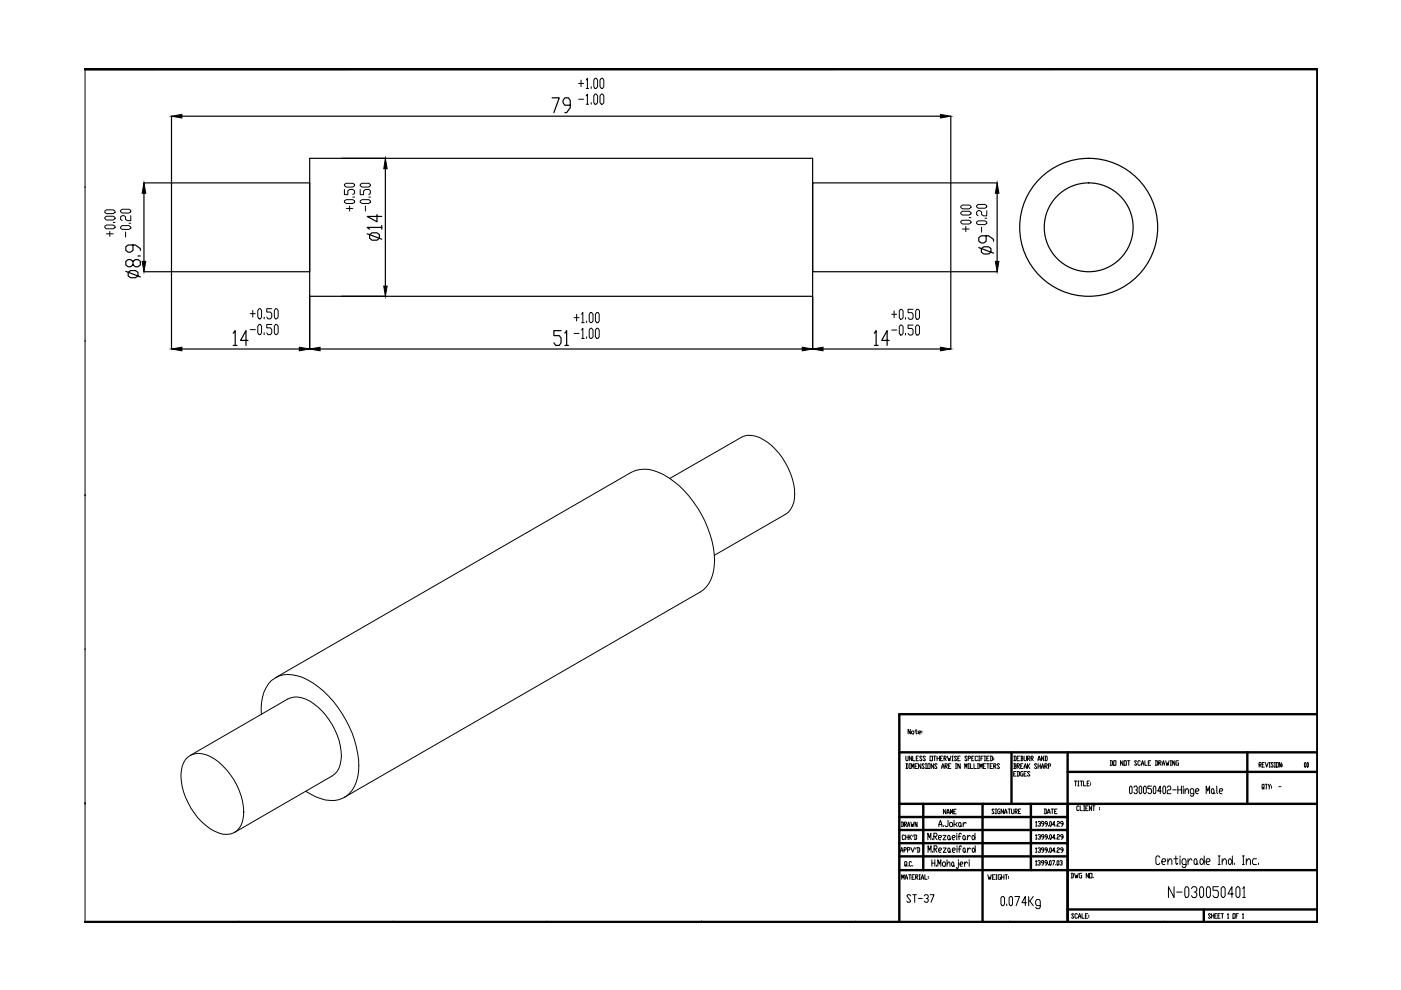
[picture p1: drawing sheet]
<svg xmlns="http://www.w3.org/2000/svg" width="297mm" height="210mm" viewBox="0 0 297 210" stroke-linecap="round" stroke-linejoin="round" font-family="sans-serif">
<!-- layer: 0 -->
<g fill="none" stroke="#000" stroke-width=".51">
<path d="M190.7 159.5h88.7M214.5 159.5v10.9M226.4 159.5v36.1M264.5 159.5v10.9M279.4 151.4h-88.7v44.1M190.7 170.4h88.7M190.7 178.8h35.7M190.7 176h35.7M190.7 173.2h35.7M195.7 170.4v14.1M208.3 170.4v25.1M218.6 170.4v14.1"/>
<path d="M226.4 163.7h53M190.7 184.5h88.7M190.7 181.6h35.7M226.4 192.8h53M255.2 192.8v2.8"/>
</g>
<path d="M18 14.6h261.4v181h-261.4" fill="none" stroke="#000" stroke-width=".72"/>
<g fill="none" stroke="#000" stroke-width=".21">
<path d="M18 14.6v181M122.7 17.7h1M123.2 17v1.4M124.3 17l.2-.4v2.2M124.3 18.8h.5M125.3 18.4v.4M126.2 16.6h.2l.3 .4v1.4l-.3 .4h-.2l-.3-.4v-1.4zM126.2 19.9h.2l.3 .4v1.5l-.3 .3h-.2l-.3-.3v-1.5zM127.5 16.6h.3l.2 .4v1.4l-.2 .4h-.3l-.3-.4v-1.4zM127.5 19.9h.3l.2 .4v1.5l-.2 .3h-.3l-.3-.3v-1.5zM18 39.8h.1M73 39.1l.4-.2h1.4l.4 .2v.3l-.4 .3h-1.4l-.4-.3z"/>
<path d="M76.4 39.1l.4-.2h1.4l.3 .2v.3l-.3 .3h-1.4l-.4-.3zM122.7 21h1M124.3 20.3l.2-.4v2.2M124.3 22.1h.5M125.3 21.8v.3M22.2 48l.4-.3h1.4l.4 .3v.3l-.4 .2h-1.4l-.4-.2zM22.2 46.1l.4-.3h1.4l.4 .3v.3l-.4 .3h-1.4l-.4-.3zM22.2 44.7l.4-.2h1.4l.4 .2v.3l-.4 .3h-1.4l-.4-.3zM22.6 49.6h1.4M23.3 49.1v1M24 47.2h.4M25.6 48.1l.3-.3h1.4l.4 .3v.3l-.4 .2h-1.4l-.3-.2z"/>
<path d="M25.6 44.6l.3-.2h1.4l.4 .2v.3l-.4 .3h-1.4l-.3-.3zM26.6 49.2v1M27.3 47.3h.4M27.7 45.7v1.1h-.7l-.4-.3v-.5l-.3-.3h-.4l-.3 .3v.5l.3 .3M73 42.6l.4-.3h1.4l.4 .3v.3l-.4 .2h-1.4l-.4-.2zM73 40.2v1.1h.7v-.8l.4-.3h.7l.4 .3v.5l-.4 .3M73.4 44.2h1.4M74.1 43.7v1M74.8 41.8h.4M76.4 42.6l.4-.3h1.4l.3 .3v.3l-.3 .2h-1.4l-.4-.2zM76.4 40.2v1.1h.7v-.8l.4-.3h.7l.3 .3v.5l-.3 .3M77.5 43.7v1"/>
<path d="M78.2 41.8h.3M203.7 46.9l.3-.2h1.5l.4 .2v.3l-.4 .3h-1.5l-.3-.3zM203.7 45.1l.3-.3h1.5l.4 .3v.2l-.4 .3h-1.5l-.3-.3zM203.7 43.7l.3-.2h1.5l.4 .2v.3l-.4 .3h-1.5l-.3-.3zM204 48.6h1.5M204.8 48v1.1M205.5 46.1h.4M207.1 47.1l.3-.3h1.4l.4 .3v.3l-.4 .2h-1.4l-.3-.2zM207.1 43.6l.3-.3h1.4l.4 .3v.3l-.4 .3h-1.4l-.3-.3zM208.1 48.2v1M208.8 46.3h.4M209.2 44.7v1.1h-.7l-.4-.3v-.5l-.3-.3h-.4l-.3 .3v.5l.3 .3"/>
<path d="M18 72.4h.1M53 66.5h1.1M53 69.9h1.1M53.6 65.8v1.4M54.9 65.4h.3l.3 .4v1.4l-.3 .4h-.3l-.2-.4v-1.4zM54.9 68.8h.3l.3 .4v1.4l-.3 .4h-.3l-.2-.4v-1.4zM56 67.2v.4M56 70.6v.4M57.6 65.4h-1v.8h.8l.2 .3v.7l-.2 .4h-.6l-.2-.4M57.6 68.8h-1v.7h.8l.2 .4v.7l-.2 .4h-.6l-.2-.4M58.4 65.4h.3l.3 .4v1.4l-.3 .4h-.3l-.2-.4v-1.4zM58.4 68.8h.3l.3 .4v1.4l-.3 .4h-.3l-.2-.4v-1.4z"/>
<path d="M121.7 67.4h1.1M121.7 70.7h1.1M122.3 66.6v1.5M123.3 66.6l.3-.3v2.1M123.3 70l.3-.4v2.2M123.3 68.4h.6M123.3 71.8h.6M124.4 68.1v.3M124.4 71.4v.4M125.2 66.3h.2l.3 .3v1.5l-.3 .3h-.2l-.3-.3v-1.5zM125.2 69.6h.2l.3 .4v1.4l-.3 .4h-.2l-.3-.4v-1.4zM126.5 66.3h.3l.2 .3v1.5l-.2 .3h-.3l-.3-.3v-1.5z"/>
<path d="M126.5 69.6h.3l.2 .4v1.4l-.2 .4h-.3l-.3-.4v-1.4zM189.1 66.6h1M189.1 70h1M189.6 65.9v1.5M190.9 65.6h.3l.3 .3v1.5l-.3 .3h-.3l-.2-.3v-1.5zM190.9 68.9h.3l.3 .4v1.4l-.3 .3h-.3l-.2-.3v-1.4zM192 67.4v.3M192 70.7v.3M193.6 65.6h-1.1v.7h.8l.3 .3v.8l-.3 .3h-.5l-.3-.3M193.6 68.9h-1.1v.7h.8l.3 .4v.7l-.3 .3h-.5l-.3-.3M194.4 65.6h.3l.2 .3v1.5l-.2 .3h-.3l-.3-.3v-1.5zM194.4 68.9h.3l.2 .4v1.4l-.2 .3h-.3l-.3-.3v-1.4z"/>
<path d="M18 105.1h.1M142 101.4l15.1-8.6a4.7 4.7 0 0 1 4.7 .4 14.4 14.4 0 0 1 6.6 12.5 4.6 4.6 0 0 1-1.9 3.4l-15 8.6M18 137.8h.1M55.4 151.5a9.1 9.1 0 0 1 2.2-7.2 5.6 5.6 0 0 1 5.5-1 18.5 18.5 0 0 1 10.2 9.3 19.4 19.4 0 0 1 2.6 12.1 5.6 5.6 0 0 1-5.8 5 10.6 10.6 0 0 1-5.3-1.9M58.4 143.7l75.4-43.5a7 7 0 0 1 7 .5 22.8 22.8 0 0 1 10.7 18.1 7.4 7.4 0 0 1-3 6.7l-75.5 43.5M193 154.6v1l-.5-1v1M193.4 155l.4 .2-.2 .4-.3-.2zM194 155h.5M194.2 154.6v.8l.2 .2 .1-.2M194.7 155.3h.4v-.3l-.4 .2 .2 .4h.2M195.5 155v.2M195.5 155.3v.1"/>
<path d="M39.3 161a4 4 0 0 1 5.3-.6 14.2 14.2 0 0 1 7 12.8 3.7 3.7 0 0 1-5.2 3.4 13.5 13.5 0 0 1-7.5-8.7 8.1 8.1 0 0 1 .4-6.9zM40.3 160.2l20.7-12a4.8 4.8 0 0 1 4.7 .5 14.4 14.4 0 0 1 6.6 12.5 4.2 4.2 0 0 1-1.9 3.3l-20.7 12M191.1 174.3h.3l.2 .2v.6l-.2 .2h-.3M191.2 174.3v1M191.8 174.8h.3l.1-.2-.1-.3h-.3v1M191.8 177.2l-.2-.2h-.2l-.1 .2 .1 .8 .4-.2M191.9 174.8l.3 .5M192 177v1M192 177.5h.5M192.1 160.3l.1 1 .3-.2v-.8M192.1 161.9h.3l.1 .2v.7l-.1 .1h-.3M192.2 161.9v1"/>
<path d="M192.4 175.3l.3-1 .2 1M192.4 174.9h.5M192.5 177v1M192.7 177v1M192.8 161.9h.2M192.8 162.9h.2M192.9 177.5l.4 .5M192.9 161.9v1M193.1 174.3l.2 1 .2-.5v.5l.3-1M193.1 179.7l.4 1 .4-1M193.3 177l-.6 .5M193.3 160.3v1l-.5-1v1"/>
<path d="M193.3 162.9v-1l.2 .7 .3-.7v1M193.5 160.3v1h.5M193.6 177l-.1 .4M193.8 177h.4l.2 .2v.6l-.2 .2h-.4M194 177v1M194 162.4h.3M194.2 179.7l-.1 .3M194.3 160.8h.2M194.4 174.3v1l-.4-1v1M194.5 179.7h.4l.1 .2v.6l-.1 .2h-.4M194.5 161.9h-.5v1h.5M194.6 179.7v1"/>
<path d="M194.7 160.3h-.4v1h.4M195.2 161.9v1l-.5-1v1M195.5 160.5l-.1-.2-.4 .2 .5 .6-.1 .2-.4-.2M196 162.1l-.2-.2-.3 .2 .5 .7-.2 .1-.3-.1M196.2 160.5l-.1-.2-.4 .2 .5 .6-.1 .2-.4-.2M196.2 161.9h.3M196.2 162.9h.3M196.3 161.9v1M196.7 161.9h.5v1h-.5zM196.7 178.1v-1.4l.4 .9 .3-.9v1.4M197.2 160.3h.5v1h-.5zM197.7 177.8v.3"/>
<path d="M198 161.9v1l-.6-1v1M198 160.3h.4M198 177.3h.5l.2-.2-.2-.4h-.5v1.4M198.2 160.3v1M198.2 177.3l.5 .8M198.7 162.1l-.2-.2-.3 .2 .5 .7-.2 .1-.3-.1M198.7 160.8h.5M198.7 160.3v1M199 177.6h.5l.1-.3-.1-.2h-.4l-.1 .2v.5l.1 .3h.4M199.1 175.3v-.5l.3-.9 .3 1.4M199.1 174.8h.6M199.2 160.3v1"/>
<path d="M199.4 160.8h.2M199.6 162.9l.3-1 .3 1M199.6 162.6h.6M199.9 160.3h-.5v1h.5M199.9 177.1h.7l-.7 1h.7M200 179.8h.6l-.6 .9h.6M200 175v.3M200.2 160.8l.4-.1-.1-.4h-.3v1M200.3 160.8l.3 .5M200.4 162.4h.3l.2-.1-.2-.4h-.3v1M200.5 162.4l.4 .5M200.5 171.6v1l-.5-1v1"/>
<path d="M200.8 172.6l.2-1 .3 1M200.8 172.3h.5M200.9 160.3l.2 1 .2-.5 .1 .5 .2-1M201 173.9v1.1l-.2 .3h-.3l-.1-.3M201.1 177.1l.3 .2v.5l-.1 .3-.4-.3v-.5zM201.1 179.8l.3 .2v.5l-.1 .2-.3-.2v-.5zM201.1 162.4h.3M201.4 177.8l.1 .3M201.5 174.4h.3l.2 .2v.4l-.2 .3h-.3l-.2-.3zM201.5 172.6v-1l.3 .7 .2-.7v1M201.6 161.9h-.5v1h.5M201.8 161.3h.3"/>
<path d="M201.8 160.3h.3M201.9 177.6h.5l.1-.3-.1-.2h-.3l-.2 .2v.5l.2 .3h.3M202 160.3v1M202.2 172.1h.3M202.3 173.9v1.4M202.6 161.9h.2M202.6 162.9h.2M202.6 174.8l.3 .5M202.7 161.9v1M202.7 171.6h-.5v1h.5M202.8 160.5l-.1-.2-.3 .2 .4 .6-.1 .2-.3-.2M202.9 176.7v.2"/>
<path d="M202.9 177.1v1M202.9 179.3v.3M202.9 179.8v.9M202.9 174.4l-.3 .4h-.3M203.1 160.8h.2M203.2 177.3h.5M203.4 174.4l.4 .2v.4l-.2 .3-.4-.3v-.4zM203.6 160.3h-.5v1h.5M203.6 161.9v1l-.5-1v1M203.8 175l.1 .3M203.8 176.9l-.1-.2-.4 .2v1.2M203.8 179.6l-.1-.3-.3 .3v1.1"/>
<path d="M204.2 174.4v.9M204.3 177.1l.3 .2v.5l-.1 .3-.4-.3v-.5zM204.3 179.8l.3 .2-.1 .7-.3-.2v-.5zM204.6 162.9v-1l.2 .7 .2-.7v1M204.6 177.8l.2 .3M204.9 174.6l-.3-.2-.4 .4M205 160.5l-.1-.2-.3 .2 .4 .6-.1 .2-.3-.2M205.1 177.1v1M205.1 179.8v.9M205.3 160.8l.5-.1-.1-.4h-.4v1M205.3 161.9h.2M205.3 162.9h.2"/>
<path d="M205.4 161.9v1M205.7 177.3l-.3-.2-.3 .5M205.8 161.9v1h.4M206 160.8h.2M206.2 177.1h.2l.3 .5-.3 .5-.3-.3v-.5zM206.3 179.8l.5 .5-.4 .4-.3-.2v-.5zM206.5 160.3h-.5v1h.5M206.5 161.9v1h.5M206.7 176.7v1.4M206.8 179.3v1.4M207.3 160.5l-.2-.2-.3 .2 .1 .8 .4-.2M207.3 161.9h.2"/>
<path d="M207.3 162.9h.2M207.3 161.9v1M207.5 161.3h.2M207.5 160.3h.2M207.6 160.3v1M207.7 162.9v-1l.3 .7 .2-.7v1M208 160.8h.2M208.5 160.3h-.5v1M208.5 162.4h.2M208.7 161.3h.3M208.7 160.3h.3M208.8 160.3v1"/>
<path d="M209 161.9h-.5v1h.5M209.2 160.8h.3M209.2 161.9h.5M209.5 161.9v1M209.7 160.3h-.5v1h.5M209.9 160.3h.4l.1 .2v.6l-.1 .2h-.4M209.9 162.4h.3M210.1 160.3v1M210.4 161.9h-.5v1h.5M210.7 162.4h.3l.2-.1-.2-.4h-.3v1M210.7 160.7v.1M210.7 161v.1"/>
<path d="M210.8 171.7l-.1-.2-.4 .2 .5 .7-.1 .1-.4-.1M210.8 162.4l.4 .5M211 172.5h.3M211 171.5h.3M211.2 171.5v1M211.9 162.1l-.1-.2-.4 .2 .5 .7-.1 .1-.4-.1M212 171.5h-.3l-.2 .2 .2 .8h.3v-.5h-.1M212.8 171.5v1l-.5-1v1M213 172.5l.2-1 .3 1M213 172.2h.5M213.7 171.5h.5M214 171.5v1"/>
<path d="M214.5 171.5v.9l.1 .1 .4-.1v-.9M214.9 160.3h.4l.1 .2v.6l-.1 .2h-.4M214.9 161.9h.4l.1 .2-.1 .3M214.9 164.1h.3M215.1 162.4h.2l.1 .4-.1 .1h-.4M215.1 160.3v1M215.1 161.9v1M215.2 172h.4l.1-.1-.1-.4h-.4v1M215.3 172l.4 .5M215.4 163.6h-.5v.9h.5M215.6 162.4h.4l.2-.1-.2-.4h-.4v1M215.6 163.6h.4l.2 .1v.7l-.2 .1h-.4"/>
<path d="M215.6 160.8h.3M215.8 162.4l.4 .5M215.8 163.6v.9M215.9 172h.3M216.2 160.3h-.6v1h.6M216.4 160.3h.3l.2 .2-.2 .3M216.4 171.5h-.5v1h.5M216.4 162.4h.2M216.5 160.8h.2l.2 .3-.2 .2h-.3M216.5 160.3v1M216.9 161.9h-.5v1h.5M216.9 163.6h-.4l-.1 .1 .1 .8h.4v-.4h-.2"/>
<path d="M217.1 160.3l.2 1 .3-.2v-.8M217.1 162.9l.3-1 .2 1M217.1 162.6h.5M217.1 164.1h.3M217.6 163.6h-.5v.9h.5M217.8 160.8l.6-.1-.2-.4h-.4v1M217.8 161.9v1M218 160.8l.4 .5M218 162.4l.4 .5M218.4 161.9l-.6 .5M218.4 163.7l-.4-.1-.2 .1 .6 .7-.2 .1-.4-.1M218.6 160.8l.5-.1-.2-.4h-.3v1"/>
<path d="M218.7 160.8l.4 .5M219.6 174.3l.1-.1v1M219.6 177.1l.1-.1v.9M219.6 179.9l.1-.2v1M219.6 175.2h.2M219.6 177.9h.2M219.8 162.1l-.1-.2-.4 .2 .5 .7-.1 .1-.4-.1M220.1 161.3l.2-1 .3 1M220.1 174.3l.4-.1 .1 .3-.3 .2M220.1 177.1l.4-.1 .1 .3-.3 .2M220.1 179.9l.4-.2 .1 .3-.3 .2M220.1 162.4h.5"/>
<path d="M220.1 161h.5M220.1 161.9v1M220.5 174.7l.1 .1-.1 .4-.4-.2M220.5 177.5l.1 .1-.1 .3-.4-.1M220.6 161.9v1M220.8 162.9l.3-1 .2 1M220.8 162.6h.5M221.3 160.3v1l-.5-1v1M221.3 174.7h-.4l-.1-.2 .1-.3 .4 .1v.5l-.4 .4M221.3 177.5h-.4l-.1-.2 .1-.3 .4 .1v.5l-.4 .3M221.4 171.5h.4l.1 .2v.7l-.5 .1M221.5 160.3h.4l.1 .2v.6l-.1 .2h-.4"/>
<path d="M221.5 162.4h.4l.1-.1-.1-.4h-.4v1M221.5 171.5v1M221.7 160.3v1M221.7 162.4l.3 .5M222 174.7h-.3l-.1-.2 .1-.3 .3 .1v.5l-.3 .4M222 177.5h-.3l-.1-.2 .1-.3 .3 .1v.5l-.3 .3M222.1 172.5l.3-1 .2 1M222.1 172.2h.5M222.3 162.4h.3l.2-.1-.2-.4h-.3v1M222.3 175v.2M222.3 177.8v.1M222.7 174.2l.2 .1-.1 .9-.3-.2z"/>
<path d="M222.7 177l.2 .1-.1 .8-.3-.1zM222.7 179.7l.2 .2-.1 .8-.3-.1zM222.9 171.5h.5M223.1 171.5v1M223.6 172h.3M223.6 174.8h-.5l.4-.6v1M223.6 177.6h-.5l.4-.6v.9M223.9 175v.2M223.9 177.8v.1M224.1 171.5h-.5v1h.5M224.2 174.3v-.1l.4 .1-.1 .4h-.3v.1v.4h.4M224.2 177.1v-.1l.4 .1-.1 .4h-.3v.1v.3h.4"/>
<path d="M224.2 179.9v-.2l.4 .2-.1 .3h-.3v.2v.3h.4M225.4 174.7h-.4l-.1-.2 .1-.3 .4 .1v.5l-.4 .4M225.4 177.5h-.4l-.1-.2 .1-.3 .4 .1v.5l-.4 .3M227.8 165.6h.5M228 165.6v1M228.5 165.6h.3M228.5 166.6h.3M228.6 165.6v1M228.8 171l-.2-.1-.3 .1v.7l.1 .2 .4-.2M229 170.9v1h.5M229 165.6h.5M229.3 165.6v1"/>
<path d="M229.7 165.6v1h.6M229.7 170.9h.3M229.7 171.9h.3M229.9 170.9v1M230.2 171.4h.3M230.5 166.1h.3M230.7 170.9h-.5v1h.5M231 165.6h-.5v1h.5M231.2 165.9v.2M231.2 166.3v.2M231.4 170.9v1l-.4-1v1M231.7 170.9h.5"/>
<path d="M231.9 170.9v1M233.1 171.2v.2M233.1 171.5v.2M235.4 161.3l.5 .1v.7l-.1 .2h-.4M235.5 161.3v1M236.1 161.3h.5v1h-.5zM238.1 161.3v1l-.5-1v1M238.3 161.3h.5v1h-.5zM239.1 161.3h.5M239.3 161.3v1M239.6 166.7l.4 .3v1l-.2 .3-.3-.3v-1zM240.4 167l.2-.3h.4l.1 .5-.3 .3"/>
<path d="M241 167.5l.1 .2-.1 .6h-.4l-.2-.3M241 161.4l-.1-.1-.4 .1 .5 .7-.1 .2-.4-.2M241.7 166.7h.2l.2 .3v1l-.2 .3-.4-.3v-1zM241.8 161.4l-.2-.1-.3 .1 .1 .9 .4-.2M242 162.3l.2-1 .3 1M242 161.9h.5M242.7 166.7l.3 .3v1l-.2 .3-.4-.3v-1zM242.7 161.3v1h.5M243.5 161.8h.2M244 161.3h-.5v1h.5M244.1 166.7h-.7v.5h.6l.1 .3v.5l-.1 .3h-.4l-.2-.3M244.7 166.7h.2l.2 .3v1l-.2 .3h-.2l-.2-.3v-1z"/>
<path d="M244.9 161.3l.5 .1v.7l-.1 .2h-.4M245.1 161.3v1M245.7 161.8h.3l.2-.4-.5-.1v1M245.8 161.8l.4 .5M246.2 167.7h-.8l.6-1v1.6M246.4 162.3l.3-1 .2 1M246.4 161.9h.5M246.8 166.7l.3 .3v1l-.2 .3-.4-.3v-1zM247.1 161.3l.3 1 .1-.5 .2 .5 .2-1M247.5 167l.2-.3h.4l.1 .5-.1 .3h-.4l-.2 .2v.6h.7M248.1 161.3h.3M248.1 162.3h.3"/>
<path d="M248.2 161.3v1M248.6 167.5h.8M249.1 161.3v1l-.5-1v1M249.7 167.5h.8M249.7 166.7v1.6M249.9 161.3l-.6 .1 .2 .9h.4v-.5h-.2M250.5 166.7v1.6M250.9 166.7v.3M250.9 167.2v1.1M251.2 167.7l.4-.5h.2l.2 .3v.8M251.2 167.2v1.1M253.1 168.3h-.5l-.3-.3v-.5l.3-.3h.3l.2 .3v1l-.2 .3h-.3l-.3-.3"/>
<path d="M253.5 167.7h.5l.2-.2-.2-.3h-.3l-.2 .3v.5l.2 .3h.3M255.7 168.3v-1.6l.4 1 .4-1v1.6M257 167.2h.2l.2 .3v.5l-.2 .3h-.2l-.2-.3v-.5zM257.4 168l.2 .3M258 166.7v1.3l.1 .3M258.5 167.7h.6l.1-.2-.1-.3h-.4l-.2 .3v.5l.2 .3h.4M267 162.1l.4-.1-.1-.3h-.3v.9M267.1 162.1l.3 .5M267.6 162.1h.2M267.8 167l.1 .1-.2 .2-.1-.8 .1-.2h.2l.1 1M268.1 161.7h-.5v.9h.5M268.2 166.3h.5"/>
<path d="M268.3 161.7l.3 .9 .3-.9M268.5 166.3v1M268.9 166.3l.2 1M269.1 162.6h.2M269.1 161.7h.2M269.2 161.7v.9M269.4 166.3l-.3 .5M269.6 166.6v.2M269.6 167v.1M270 161.8l-.1-.1h-.3l-.1 .1 .5 .7-.1 .1h-.3l-.1-.1M270.2 162.6h.2M270.2 161.7h.2"/>
<path d="M270.3 161.7v.9M270.6 161.7h.4v.9h-.4zM271.1 166.8h.5M271.7 161.7v.9l-.5-.9v.9M271.9 162v.1M271.9 162.3v.2M276.7 161.7l.2 .1-.1 .8-.2-.1zM277.2 161.7l.2 .1-.1 .8-.2-.1zM190.9 180.7l.3-1 .2 1M190.9 180.4h.5M191.2 186.4v-.9l.2 .6 .3-.6v.9M191.7 180.2h.3l.2-.2-.2-.3h-.3v1"/>
<path d="M191.9 186.4l.3-.9 .2 .9M191.9 186.1h.5M192 183.3l.2 .2-.3 .1v-.9l.4 .1-.1 .7 .1 .1M192.4 180.2h.4l.1-.2-.1-.3h-.4v1M192.5 183.5v.1M192.7 185.5h.4M192.9 185.5v.9M193.1 189.9l-.2-.2h-.5l-.1 .2 .8 1.2-.2 .2h-.5l-.1-.2M193.3 182.8l-.2-.1-.3 .1v.7l.1 .1 .4-.1M193.4 186h.2M193.5 183.5v.1M193.5 189.7h.8"/>
<path d="M193.9 185.5h-.5v.9h.5M193.9 189.7v1.6M194.1 186h.4l.1-.2-.1-.3h-.4v.9M194.2 186l.4 .4M194.7 190.5h.8M194.9 185.5h.2M194.9 186.4h.2M195 185.5v.9M195.3 186.4l.3-.9 .2 .9M195.3 186.1h.5M196 189.9l.2-.2h.4l.2 .2v.3l-.2 .3h-.2M196.1 185.5v.9h.5"/>
<path d="M196.6 190.5l.2 .3v.3l-.2 .2h-.4l-.2-.2M196.8 180.7v-1.4l.3 1 .3-1v1.4M196.8 185.8v.2M196.8 186.1v.2M197.2 189.7h.8l-.6 1.6M197.6 182.3v1.4M197.6 183h.6M197.7 180.5v.2M198 180h.5l.2-.2-.2-.5h-.5v1.4M198.2 182.3v1.4M198.2 180l.5 .7M198.5 183.4v.3"/>
<path d="M198.8 183.7v-1.4l.4 .9 .3-.9v1.4M199 180.3h.5l.1-.3-.1-.2h-.3l-.2 .2v.5l.2 .2h.3M200 182.8h.3l.1 .2-.1 .7h-.3l-.2-.3zM200.8 183.2l.5-.4 .1 .2v.7M200.8 182.3v1.4M201.4 180.5l.2 .2M201.9 180.3h.5l.2-.3-.2-.2h-.3l-.2 .2 .2 .7h.3M201.9 182.8l.3 .2-.1 .7-.3-.3zM202.2 183.4l.2 .3M203.2 182.8v1.1l-.2 .3-.3-.3M203.2 180h.5M203.2 182.3v.2"/>
<path d="M203.5 183.2h.5l.2-.2-.2-.2h-.3l-.2 .2 .2 .7h.3M204.5 182.8v.9M204.6 180.5l.2 .2M205.1 183l-.3-.2-.3 .4M205.5 182.3v.2M205.5 182.8v.9M205.8 180l-.3-.2-.4 .5M209.4 185.5l.3 .9 .1-.4 .1 .4 .2-.9M210.4 186h.3M210.9 185.5h-.5v.9h.5M211.2 185.5h.2M211.2 186.4h.2"/>
<path d="M211.2 185.5v.9M212.1 185.5h-.3l-.2 .1 .2 .8h.3v-.4h-.1M212.3 186h.6M212.3 185.5v.9M212.5 190.1h.2l.3 .3v1.3l-.3 .3h-.2l-.3-.3v-1.3zM212.9 185.5v.9M213.1 185.5h.5M213.4 185.5v.9M213.4 191.7v.3M213.8 185.8v.2M213.8 186.1v.2M214.2 190.1h.3l.2 .3v1.3l-.2 .3h-.3l-.2-.3v-1.3z"/>
<path d="M215.2 190.1h1l-.8 1.9M217.6 191.4h-.9l.7-1.3v1.9M218.1 190.1v1.9M218.4 191.1l.7 .9M219.1 190.1l-.7 1h-.3M219.6 182.6l.1-.1v.9M219.6 180.7h.2M219.6 183.4h.2M220 182.6l.2-.1 .4 .1-.3 .4M220.4 183l.2 .1-.2 .3-.4-.1M220.5 180.2l.1 .2-.1 .3-.4-.1M220.6 192h-.8l-.2-.3v-.6l.2-.4h.5l.3 .4v1.3l-.3 .3h-.5l-.2-.3"/>
<path d="M221.3 183h-.4l-.1-.2 .1-.3h.3l.1 .1v.5l-.4 .3M221.3 180.2h-.4l-.1-.2 .1-.3 .4 .2v.5l-.4 .3M222 180.2h-.3l-.1-.2 .1-.3 .3 .2v.5l-.3 .3M222 183h-.3l-.2-.2 .2-.3 .3 .1v.5l-.3 .3M222.3 180.6v.1M222.3 183.3v.1M222.6 182.5l.3 .1-.1 .8-.3-.1zM223.1 182.5h.5l-.3 .9M223.6 180.4h-.5l.4-.7v1M223.9 183.3v.1M223.9 180.6v.1M224.2 182.5l.3 .1-.1 .8-.3-.1z"/>
<path d="M224.7 182.6l.1-.1 .4 .1-.2 .4M225.1 183l.1 .1-.1 .3-.4-.1M225.4 180.2h-.4l-.1-.2 .1-.3 .4 .2v.5l-.4 .3M227.1 185.2h.4l.1 .1v.7l-.1 .1h-.4M227.2 185.2v.9M227.7 193.9l-.2-.2-.3 .2 .5 .6-.2 .2-.3-.2M227.8 185.2l.3 .9 .1-.5 .1 .5 .3-.9M228.4 193.9l-.1-.2-.4 .2 .1 .8 .4-.2M228.6 194.7l.3-1 .3 1M228.6 194.4h.6M229.3 185.2h-.4l-.1 .1 .1 .8h.4v-.5h-.1M229.4 193.7v1h.5"/>
<path d="M230.1 194.2h.3M230.6 193.7h-.5v1h.5M230.8 185.2v.9l-.5-.9v.9M230.8 194v.2M230.8 194.4v.1M231 185.2h.5v.9h-.5zM231.8 186v.1M245.9 181.8l-.2-.3h-.4l-.2 .3v1.2l.2 .3h.4l.2-.3M246.3 182.7h.7l.2-.3-.2-.3h-.5l-.2 .3v.6l.2 .3h.5M247.6 182.7l.4-.6h.2l.3 .3v.9M247.6 182.1v1.2M248.9 182.1h.8"/>
<path d="M248.9 188v2.3l-1.2-2.3v2.3M249.3 181.5v1.5l.2 .3 .2-.3M249.5 189.1h1.1M250.2 181.5v.3M250.2 182.1v1.2M251.5 188h.3l.3 .4v1.5l-.3 .4h-.3l-.3-.4v-1.5zM251.5 183.3h-.7l-.2-.3v-.6l.2-.3h.4l.3 .3v1.2l-.3 .3h-.4l-.2-.3M251.9 182.1v1.2M252.6 188.4l.3-.4h.6l.2 .4v.4l-.2 .3h-.3M252.7 182.4l-.2-.3h-.2l-.4 .6M253.4 182.1h.2l.2 .3v.6l-.2 .3h-.2l-.2-.3v-.6zM253.5 189.1l.2 .4v.4l-.2 .4h-.6l-.3-.4"/>
<path d="M253.8 183l.2 .3M254.6 188h.3l.3 .4v1.5l-.3 .4h-.3l-.3-.4v-1.5zM254.6 182.1h.2l.5 .6-.5 .6h-.2l-.2-.3v-.6zM255.3 181.5v1.8M255.7 182.7h.7l.2-.3-.2-.3h-.5l-.2 .3v.6l.2 .3h.5M256 188h.3l.3 .4v1.5l-.3 .4h-.3l-.2-.4v-1.5zM256.7 193.9l-.2-.2-.3 .2 .5 .6-.2 .2-.3-.2M256.9 194.2h.4M256.9 193.7v1M257.3 193.7v1M257.6 194.2h.2M258 193.7h-.4v1h.4"/>
<path d="M258.2 194.2h.3M258.3 181.5h.4M258.3 183.3h.4M258.3 188h-1.1v.8h.9l.2 .3v.8l-.2 .4h-.6l-.3-.4M258.5 181.5v1.8M258.7 193.7h-.5v1h.5M258.9 193.7h.5M259.1 182.7l.4-.6h.3l.2 .3v.9M259.1 182.1v1.2M259.2 193.7v1M259.2 188h.3l.3 .4v1.5l-.3 .4h-.3l-.3-.4v-1.5zM260.3 193.9l.1-.2v1"/>
<path d="M260.3 194.7h.2M260.6 182.1h.3l.4 .6-.4 .6h-.3l-.2-.3v-.6zM261.3 181.5v1.8M261.4 193.7h.5v1h-.5zM261.5 189.5h-1.1l.8-1.5v2.3M261.7 183v.3M262.1 194.2h.2M262.3 188h.3l.3 .4v1.5l-.3 .4h-.3l-.3-.4v-1.5zM262.6 193.7h-.5v1M263.4 181.5h.4M263.4 183.3h.4M263.4 193.9l.2-.2v1"/>
<path d="M263.4 194.7h.3M263.5 188.4l.3-.4v2.3M263.5 190.3h.5M263.6 181.5v1.8M264.2 182.7l.5-.6h.2l.2 .3v.9M264.2 182.1v1.2M266.4 182.1h-.6l-.2 .3v.6l.2 .3h.6M266.8 183v.3"/>
</g>
<g fill="#000">
<circle cx="50.7" cy="14.6" r=".17"/>
<circle cx="83.4" cy="14.6" r=".17"/>
<circle cx="116" cy="14.6" r=".17"/>
<circle cx="148.7" cy="14.6" r=".17"/>
<circle cx="181.4" cy="14.6" r=".17"/>
<circle cx="214.1" cy="14.6" r=".17"/>
<circle cx="246.8" cy="14.6" r=".17"/>
<circle cx="279.4" cy="39.8" r=".17"/>
<circle cx="279.4" cy="72.4" r=".17"/>
<circle cx="279.4" cy="105.1" r=".17"/>
<circle cx="279.4" cy="137.8" r=".17"/>
<circle cx="18" cy="170.4" r=".17"/>
<circle cx="279.4" cy="170.4" r=".17"/>
<circle cx="50.7" cy="195.6" r=".17"/>
<circle cx="83.4" cy="195.6" r=".17"/>
<circle cx="116" cy="195.6" r=".17"/>
<circle cx="148.7" cy="195.6" r=".17"/>
<circle cx="181.4" cy="195.6" r=".17"/>
<circle cx="214.1" cy="195.6" r=".17"/>
<circle cx="246.8" cy="195.6" r=".17"/>
</g>
<g fill="none" stroke="#000" stroke-width=".25">
<path d="M30.5 38.8h5.8M36.4 38.8h29.3v18.8h-29.3zM36.4 24.6v14.1M38.6 24.6h160.8M65.7 33.6h106.6v29.2h-106.6zM72.4 33.6h9.3M81.7 35.8v24.9M117.1 20.7h1.5l-1.2 3.2M120.9 22.3h-1.1l-.4-.5v-.5l.4-.6h.7l.4 .6v1.5l-.8 1.1h-.3M172.3 38.8h29.3v18.8h-29.3zM201.6 24.6v14.1M201.7 38.8h9.7"/>
<path d="M26.7 57.5l3.1 1.2M27.2 57.7l.5-.3h1l.6 .3v.8l-.6 .4h-1l-.5-.4zM28.2 55.4l.5-.4h.6l.5 .4v.8l-.5 .4h-.6l-.5-.4v-.8l-.5-.4h-.5l-.5 .4v.8l.5 .4h.5l.5-.4M28.2 51.9v1.2l-.5 .4h-.5l-.5-.4v-.8l.5-.4h1.5l1.1 .8v.4M29.3 54.3h.5M30.5 57.6h5.8M30.5 41v14.4M36.4 57.7v16.3M77.9 49.6l3 1.1M78.4 49.7l.5-.3h1l.5 .3v.8l-.5 .4h-1l-.5-.4zM79.9 45.5v1.5l-2-1.1h3M80.9 48.2h-3l.5 .4"/>
<path d="M80.9 47.8v.8M201.6 57.7v16.3M201.7 57.6h9.7M207.5 52.5l3.2 1.2M208.1 52.7l.5-.4h1l.5 .4v.8l-.5 .3h-1l-.5-.3zM209.1 50v1.1l-.5 .4h-.5l-.6-.4v-.7l.6-.4h1.5l1.1 .8v.3M211.4 41v14.4M38.6 74h24.9M49.4 70.7l.5-.6v3.1M49.4 73.2h.8M52.6 72.2h-1.6l1.2-2.1v3.1M65.7 62.9v11.1"/>
<path d="M67.9 74h102.2M72.4 62.8h9.3M119 70.1h-1.6v1.1h1.2l.4 .5v1l-.4 .5h-.8l-.4-.5M119.8 70.7l.3-.6v3.1M119.8 73.2h.7M172.3 62.9v11.1M174.5 74h24.9M185.4 70.7l.4-.6v3.1M185.4 73.2h.8M188.5 72.2h-1.6l1.2-2.1v3.1"/>
<circle cx="230.8" cy="48.2" r="14.6"/>
<circle cx="230.8" cy="48.2" r="9.4"/>
</g>
<g fill="#000" stroke="#000" stroke-width=".21">
<path d="M36.4 24.6l2.2-.3v.7zM81.7 33.6l.4 2.2h-.7zM199.4 24.3l2.2 .3-2.2 .4zM30.1 55.4h.8l-.4 2.2zM30.5 38.8l.4 2.2h-.8zM211 55.4h.8l-.4 2.2zM211.4 38.8l.4 2.2h-.8zM36.4 74l2.2-.4v.8zM63.5 73.6l2.2 .4-2.2 .4zM65.7 74l2.2-.4v.8zM81.4 60.7h.7l-.4 2.1zM170.1 73.6l2.2 .4-2.2 .4z"/>
<path d="M172.3 74l2.2-.4v.8zM199.4 73.6l2.2 .4-2.2 .4z"/>
</g>
</svg>
